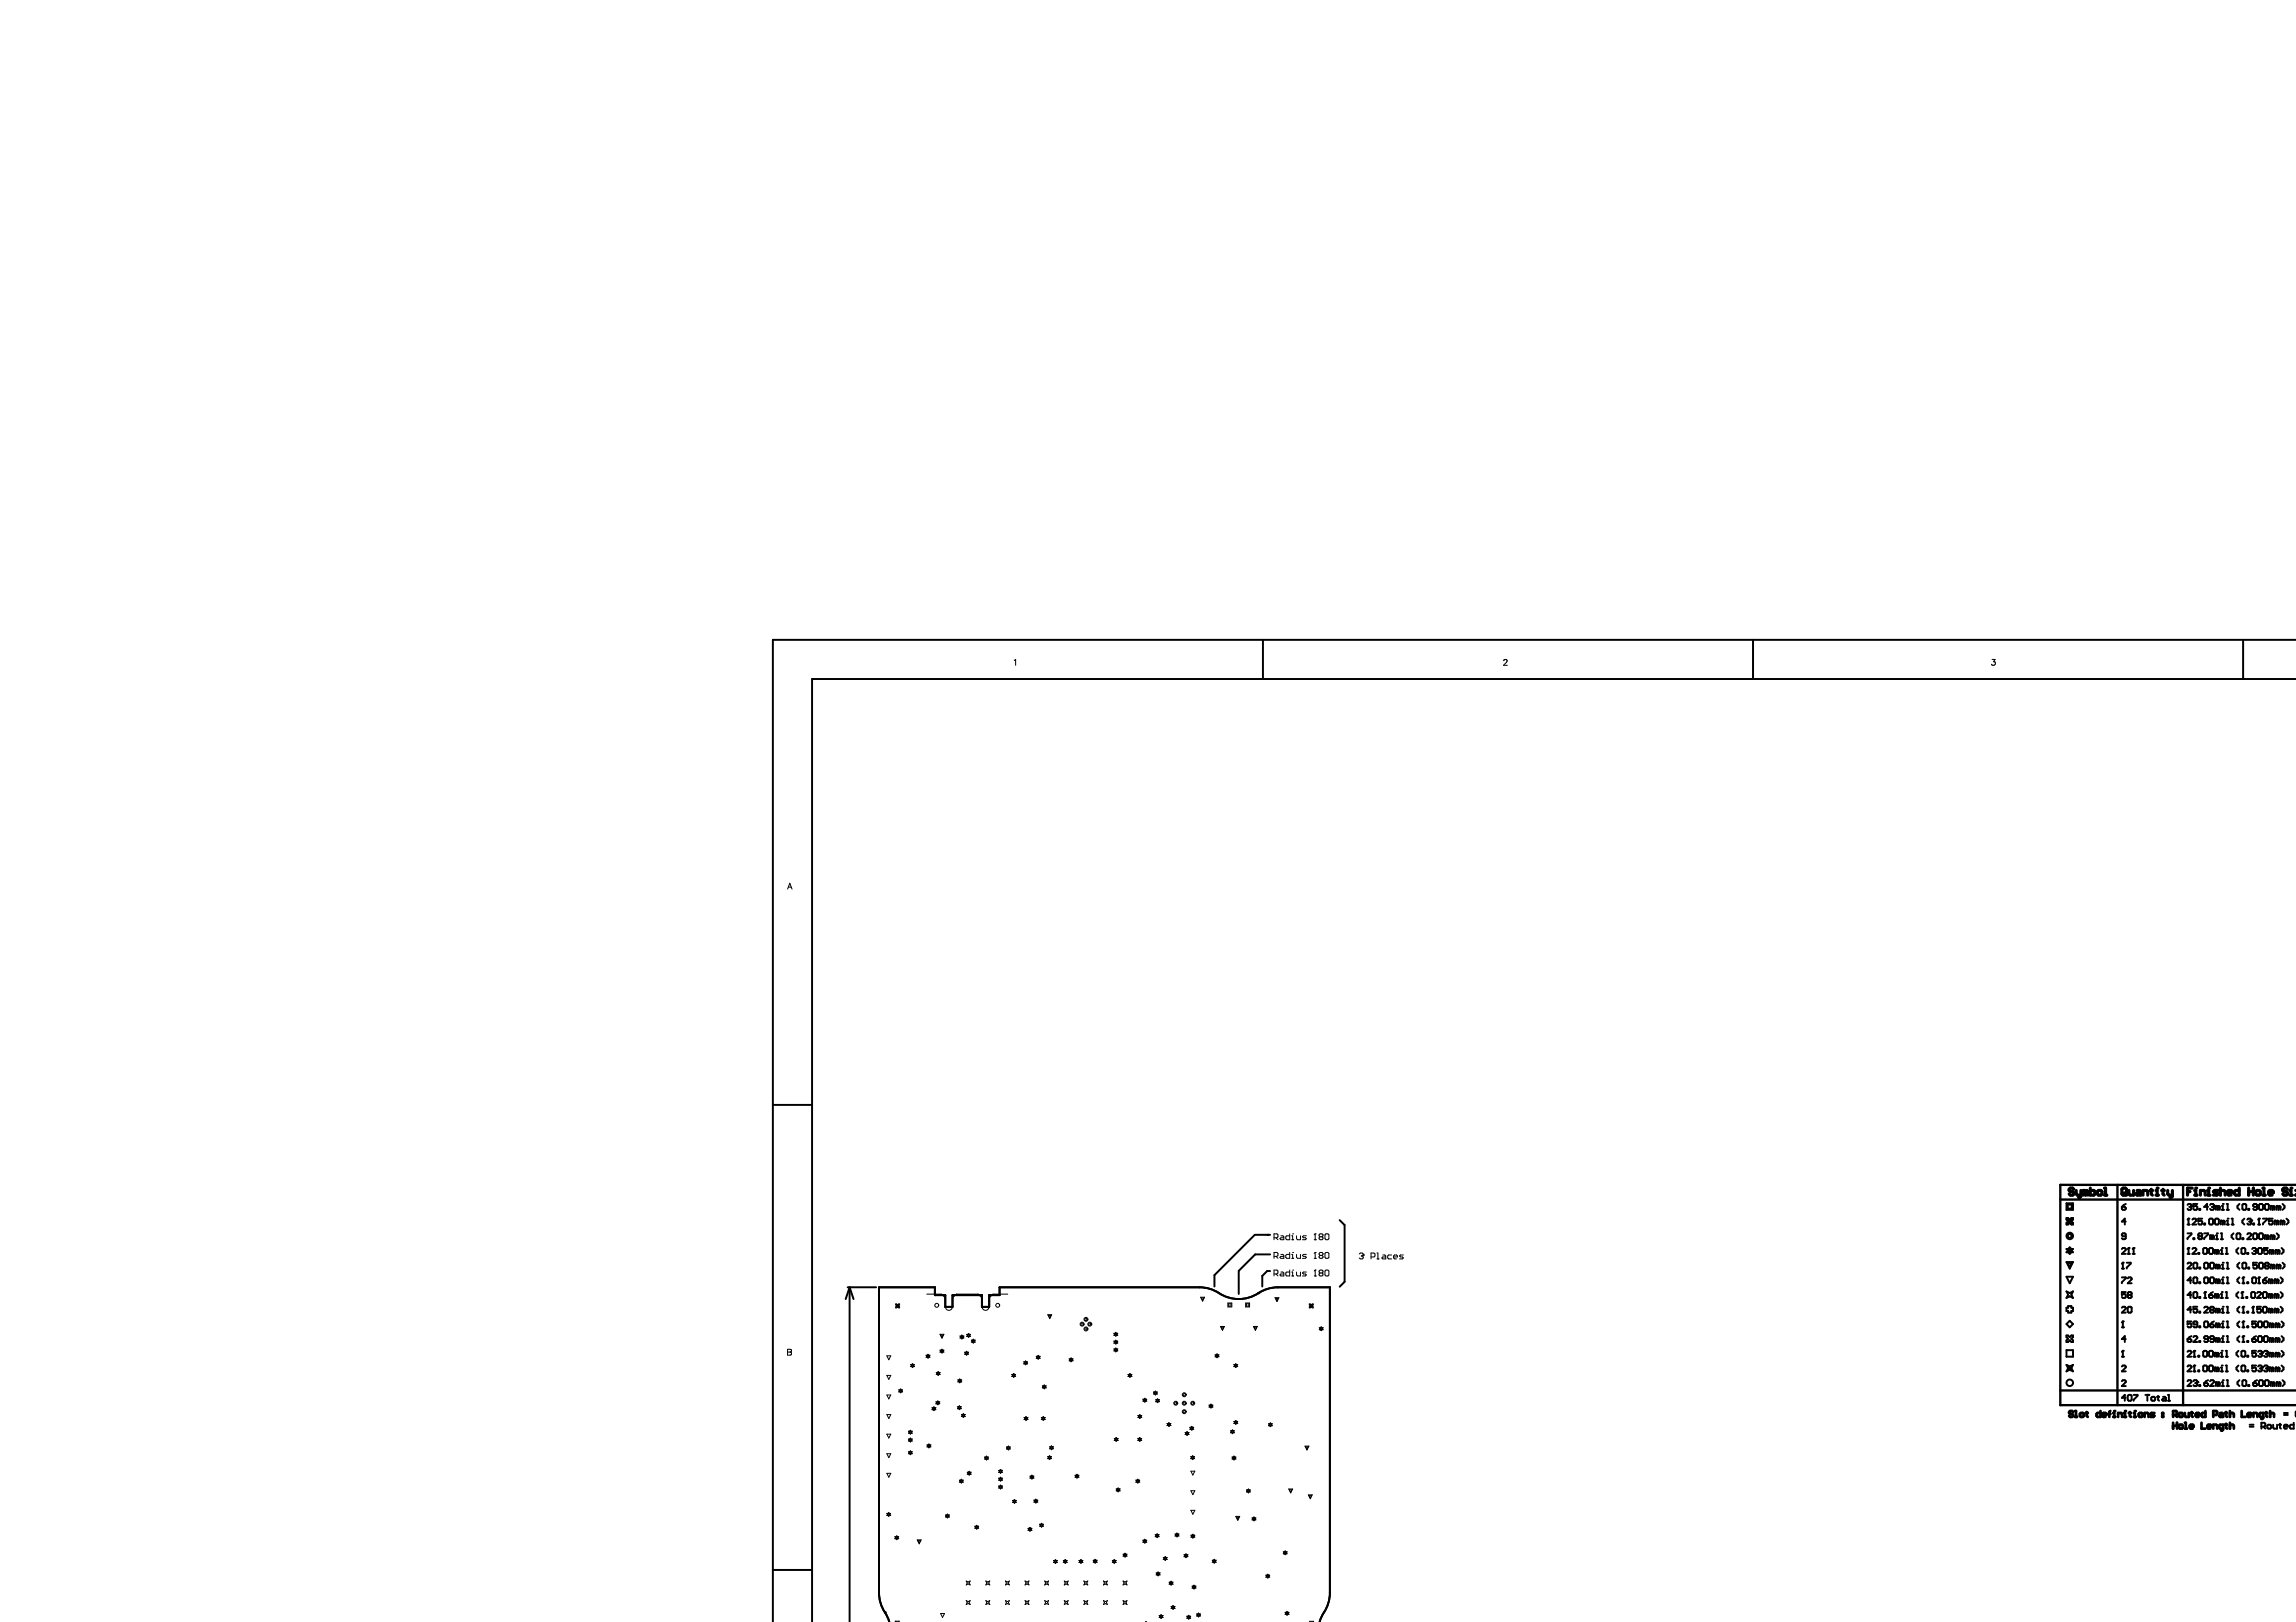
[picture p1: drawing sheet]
<svg xmlns="http://www.w3.org/2000/svg" width="297mm" height="210mm" viewBox="0 0 297 210" stroke-linecap="round" stroke-linejoin="round" font-family="sans-serif">
<g fill="none" stroke="#000" stroke-width=".25">
<path d="M163.4 82.8v5.1M226.8 82.8v5.1M290.2 82.8v5.1M297.1 87.9h-192v122.1M297.1 82.8h-197.1v127.2M100 143h5.1M164.3 159.8h-2l-5.2 5.2v1.5M173.3 157.9l.7 .6v7.4l-.7 .6M267.3 155.7h.9v.9h-.9zM267.3 157.6h.3l.2 .2 .2-.2h.2v.2l-.2 .2 .2 .3v.2h-.2l-.2-.2-.2 .2h-.3v-.2l.3-.3-.3-.2zM267.5 157.8l.3 .1 .2-.1-.1 .2 .1 .3-.2-.1-.3 .1 .1-.3zM267.5 155.9h.5v.5h-.5z"/>
<path d="M274.5 156.2h.4l.1 .2-.1 .2h-.3l-.1-.2zM275 158.1h-.5l.4-.4v.8M275 160h-.4l-.1-.1 .1-.3h.3l.1 .1v.5l-.1 .2h-.3l-.1-.2M275 155.8l-.5 .4M283 158.5h.3M283 159.6h.5v.1l-.5 .5v.2M283 155.9l.1-.1h.3l.1 .3M283.1 157.7h.1M283.1 157.7l-.1 .1M283.1 157.7v.8M283.3 156.2h.1M283.4 156.2l.1 .1-.1 .3h-.3l-.1-.2"/>
<path d="M283.5 156.1h.1M283.5 156.1l-.1 .1M283.6 157.8l.2-.1h.2l.1 .1v.2l-.5 .5h.5M284.3 155.8h-.5v.4l.2-.1 .3 .1v.2l-.2 .2h-.2l-.1-.2M284.5 156.4h.2v.2h-.2zM284.5 160l-.1-.1 .1-.3h.3l.1 .1-.1 .3M284.5 160l-.1 .1 .1 .3h.3l.1-.2-.1-.2M284.5 160h.3M284.9 157.7h-.5v.4l.3-.1 .2 .1v.2l-.1 .2h-.3l-.1-.2M285.2 158.3h.1v.2h-.1zM285.2 159.6h.5v.1l-.5 .5v.2M285.7 156.2h-.5l.3-.4v.8"/>
<path d="M285.8 157.8l.1-.1h.3l.1 .1v.5l-.1 .2h-.3l-.1-.2zM285.9 155.9l.1-.1h.3l.1 .3M286.2 160l.1-.1 .1 .1v.4M286.2 160l-.3-.1v.5M286.2 160v.4M286.2 156.2h.1M286.3 156.2l.1 .1-.1 .3h-.3l-.1-.2M286.4 156.1h.1M286.4 156.1l-.1 .1M286.6 157.8l.1-.1h.2l.2 .1v.5l-.2 .2h-.2l-.1-.2zM286.7 159.9h.1v.5M286.8 159.6h.1"/>
<path d="M286.9 156.2l-.2-.1v.5M286.9 156.2v.4M286.9 156.2l.2-.1 .1 .1v.4M287.3 159.6h.1v.8M287.4 156.6h.3M287.4 156.1h.2v.5M287.6 155.8h.1M287.6 158.1v.4M287.6 158.1l-.3-.1v.5M287.6 158.1l.1-.1 .1 .1v.4M288.1 158.5h.2M288.1 156.6h.2"/>
<path d="M288.1 155.8h.1v.8M288.1 158h.1v.5M288.2 157.7h.1M288.7 158.5h.3M288.7 157.7h.1v.8M289 159.6l-.3 .3v.2l.3 .3M289.3 159.7l.2-.1h.2l.1 .1v.5l-.1 .2h-.2l-.2-.2zM289.7 155.8l-.2 .3v.2l.2 .3M290.1 155.9l.1-.1h.3l.1 .1v.5l-.1 .2h-.3l-.1-.2zM290.4 157.7l-.3 .3v.2l.3 .3M290.7 159.7l.2-.1h.2l.1 .1v.2l-.5 .5h.5M290.7 157.8l.2-.1h.2l.1 .3"/>
<path d="M290.9 156.4h.1v.2h-.1zM291 158.1h.1M291.1 158.1l.1 .1-.1 .3h-.2l-.2-.2M291.2 158h.1M291.2 158l-.1 .1M291.5 158.3h.1v.2h-.1zM291.6 159.6h.3l.1 .1v.5l-.1 .2h-.3l-.1-.2v-.5zM292 156.2h-.4l-.1-.1 .1-.3h.3l.1 .1v.5l-.1 .2h-.3l-.1-.2M292.1 158.5h.3M292.3 157.7h.1M292.3 155.9l.1-.1h.2l.2 .1v.5l-.2 .2h-.2l-.1-.2zM292.3 159.7l.1-.1h.2l.2 .1v.5l-.2 .2h-.2l-.1-.2z"/>
<path d="M292.3 157.7v.8M292.3 157.7l-.2 .1M292.8 157.7h.5v.1l-.5 .5v.2M293 155.9l.1-.1h.3l.1 .1v.5l-.1 .2h-.3l-.1-.2zM293.3 160v.4M293.3 160l.1-.1 .1 .1v.4M293.3 160l-.3-.1v.5M294 157.7h-.5v.4l.3-.1 .2 .1v.2l-.1 .2h-.2l-.2-.2M294 160l.2-.1 .1 .1v.4M294 156.2l-.2-.1v.5M294 160l-.2-.1v.5M294 156.2v.4"/>
<path d="M294 160v.4M294 156.2l.2-.1 .1 .1v.4M294.5 158.1l.2-.1 .1 .1v.4M294.5 158.1l-.2-.1v.5M294.5 158.1v.4M294.5 159.6l.3 .3v.2l-.3 .3M294.8 156.2l-.3-.1v.5M294.8 156.2v.4M294.8 156.2l.1-.1 .1 .1v.4M295.3 158.1v.4M295.3 158.1l.1-.1 .2 .1v.4M295.3 158.1l-.3-.1v.5"/>
<path d="M295.3 155.8l.3 .3v.2l-.3 .3M295.8 157.7l.3 .3v.2l-.3 .3M109.7 166.6h3.6M109.9 166.6l.5 1.5M109.9 166.6l-.5 1.5M109.9 166.6v43.4M162.8 167.3a4.6 4.6 0 0 1 2.5-.7h6.8v39.5a5.5 5.5 0 0 1-1.1 3.1l-.3 .8M162.8 167.3h.1M162.8 167.3a4.8 4.8 0 0 1-5.5-.2 4.6 4.6 0 0 0-2.1-.5h-25.9v1h-1.3v1.5h-1v-1.5h-3.8v1.5h-.9v-1.5h-1.4v-1h-7.2v39.5a4.6 4.6 0 0 0 .8 2.6M164.3 164.5h-.4l-.6 .6v1.4M164.3 162.3h-1.9l-2.1 2.2v3M267.3 161.6h.3l.2-.2 .2 .2h.2l-.2 .2 .2 .3h-.2l-.2 .2-.2-.2h-.3l.3-.3z"/>
<path d="M267.3 172.8h.3l.2 .2 .2-.2h.2v.2l-.2 .2 .2 .3v.2h-.2l-.2-.2-.2 .2h-.3v-.2l.3-.3-.3-.2zM267.3 174.7h.9v.9h-.9zM267.3 176.6l.5 .2 .4-.2-.2 .4 .2 .5-.4-.2-.5 .2 .3-.5zM267.3 163.3h.9l-.4 .9zM267.3 167.1l.5 .2 .4-.2-.2 .4 .2 .5-.4-.2-.5 .2 .3-.5zM267.3 171.3l.5-.4 .4 .4-.4 .5zM267.3 165.2h.9l-.4 .9zM267.5 161.7l.3-.1 .2 .1-.1 .1 .1 .2-.2 .1-.3-.1 .1-.2zM267.5 176.8l.3 .1 .2-.1-.1 .2 .1 .3-.2-.1-.3 .1 .1-.3zM267.5 163.5h.5l-.2 .5zM267.6 169h.4v.2h.2v.5h-.2v.2h-.4v-.2h-.3v-.5h.3zM274.5 169.2l.1-.1h.3l.1 .1v.2l-.5 .5h.5"/>
<path d="M274.5 175.6h.3M274.5 161.6l.1-.1h.3l.1 .1v.2l-.5 .5h.5M274.5 176.8l.1-.1h.3l.1 .1v.2l-.5 .5h.5M274.5 178.7l.1-.1h.3l.1 .1v.2l-.5 .5h.5M274.5 171.8h.3M274.5 164.2h.3M274.5 165.3h.5v.1l-.5 .5v.2M274.6 174.8h.1M274.6 163.4h.1M274.6 171h.1M274.6 163.4v.8M274.6 171v.8"/>
<path d="M274.6 174.8v.8M274.6 174.8l-.1 .1M274.6 163.4l-.1 .1M274.6 171l-.1 .1M275 173.3h-.5l.4-.4v.8M275 167.2h-.5v.4l.3-.1 .2 .1v.2l-.1 .2h-.3l-.1-.2M275.1 163.4h.5v.1l-.5 .5v.2M275.3 169.2l.1-.1h.2l.2 .1v.5l-.2 .2h-.2l-.1-.2zM275.3 162.3h.2M275.3 165.4l.1-.1h.2l.2 .1v.2l-.5 .5h.5M275.4 161.5h.1M275.4 167.6h.2"/>
<path d="M275.4 167.6l-.1-.1 .1-.3h.2l.2 .1-.2 .3M275.4 167.6l-.1 .1 .1 .3h.2l.2-.2-.2-.2M275.4 161.5v.8M275.4 161.5l-.1 .1M275.9 162.3h.3M276 161.5h.1M276 161.5v.8M276 161.5l-.1 .1M283 173.3h.4l.1 .2-.1 .2h-.3l-.1-.2zM283 174.9l.1-.1h.3l.1 .1v.2l-.5 .5h.5M283 162.3h.3M283 163.5l.1-.1h.3l.1 .1v.2l-.5 .5h.5"/>
<path d="M283 176.8l.1-.1h.3l.1 .1v.2l-.5 .5h.5M283 178.7l.1-.1h.3l.1 .1v.2l-.5 .5h.5M283.1 161.5h.1M283.1 161.5v.8M283.1 161.5l-.1 .1M283.5 167.6h-.5l.4-.4v.8M283.5 165.7h-.5l.4-.4v.8M283.5 169.5h-.5l.4-.4v.8M283.5 171h-.5v.4l.3-.1 .2 .1v.2l-.1 .2h-.3l-.1-.2M283.5 172.9l-.5 .4M283.6 161.6l.2-.1h.2l.1 .1v.2l-.5 .5h.5M283.8 178.7l.1-.1h.2l.2 .3"/>
<path d="M283.8 173l.1-.1h.2l.2 .1v.2l-.5 .5h.5M283.8 175.6h.2M283.8 167.3l.1-.1h.2l.2 .1v.5l-.2 .2h-.2l-.1-.2zM283.8 160.2h.1v.2h-.1zM283.8 163.5l.1-.1h.2l.2 .1v.5l-.2 .2h-.2l-.1-.2zM283.8 165.4l.1-.1h.2l.2 .1v.5l-.2 .2h-.2l-.1-.2zM283.8 177.5h.2M283.9 176.7h.1M283.9 174.8h.1M283.9 174.8v.8M283.9 176.7v.8M283.9 176.7l-.1 .1"/>
<path d="M283.9 174.8l-.1 .1M284 179h.1M284.1 179l.2 .1-.2 .3h-.2l-.1-.2M284.3 178.9h.1M284.3 169.1h-.5v.4l.2-.1 .3 .1v.2l-.2 .2h-.2l-.1-.2M284.3 171.4h-.4l-.1-.1 .1-.3h.2l.2 .1v.5l-.2 .2h-.2l-.1-.2M284.3 178.9l-.2 .1M284.4 175.4h.1v.2h-.1zM284.4 162.1h.1v.2h-.1zM284.4 177.3h.1v.2h-.1zM284.5 173.5h.2v.2h-.2zM284.5 169.7h.2v.2h-.2z"/>
<path d="M284.5 164h.2v.2h-.2zM284.5 165.9h.2v.2h-.2zM284.5 167.8h.2v.2h-.2zM284.5 171.6h.2v.2h-.2zM284.5 179.2h.2v.2h-.2zM285 174.9l.2-.1h.2l.1 .1v.5l-.1 .2h-.2l-.2-.2zM285 161.6l.2-.1h.2l.1 .1v.5l-.1 .2h-.2l-.2-.2zM285 176.8l.2-.1h.2l.1 .1v.5l-.1 .2h-.2l-.2-.2zM285.2 169.2l.1-.1h.2l.2 .1v.2l-.5 .5h.5M285.2 163.5l.1-.1h.2l.2 .1v.5l-.2 .2h-.2l-.1-.2zM285.2 165.4l.1-.1h.2l.2 .1v.5l-.2 .2h-.2l-.1-.2zM285.2 171.1l.1-.1h.2l.2 .1v.5l-.2 .2h-.2l-.1-.2z"/>
<path d="M285.2 179h.3l.2 .2-.2 .2h-.2l-.1-.2zM285.2 168h.2M285.3 167.2h.1M285.3 167.2l-.1 .1M285.3 167.2v.8M285.7 173.3h-.4l-.1-.1 .1-.3h.2l.2 .1v.5l-.2 .2h-.2l-.1-.2M285.7 178.6l-.5 .4M285.8 167.6h.4l.1 .2-.1 .2h-.3l-.1-.2zM285.8 174.9l.1-.1h.3l.1 .1v.5l-.1 .2h-.3l-.1-.2zM285.8 161.6l.1-.1h.3l.1 .1v.5l-.1 .2h-.3l-.1-.2zM285.8 176.8l.1-.1h.3l.1 .1v.5l-.1 .2h-.3l-.1-.2zM285.9 163.5l.1-.1h.3l.1 .1v.5l-.1 .2h-.3l-.1-.2z"/>
<path d="M285.9 165.4l.1-.1h.3l.1 .1v.5l-.1 .2h-.3l-.1-.2zM285.9 171.4h.4l.1 .2-.1 .2h-.3l-.1-.2zM285.9 178.7l.1-.1h.3l.1 .1v.2l-.5 .5h.5M286 169.5l-.1-.1 .1-.3h.3l.1 .1-.1 .3M286 169.5l-.1 .1 .1 .3h.3l.1-.2-.1-.2M286 169.5h.3M286.3 167.2l-.5 .4M286.4 173.3h-.4l-.1-.1 .1-.3h.3l.1 .1v.5l-.1 .2h-.3l-.1-.2M286.4 171l-.5 .4M286.7 160.4h.2M286.8 177.1l.1-.1 .2 .1v.4M286.8 161.9l-.2-.1v.5"/>
<path d="M286.8 167.6l-.2-.1v.5M286.8 175.2l-.2-.1v.5M286.8 177.1l-.2-.1v.5M286.8 161.9v.4M286.8 167.6v.4M286.8 175.2v.4M286.8 177.1v.4M286.8 161.9l.1-.1 .2 .1v.4M286.8 167.6l.1-.1 .2 .1v.4M286.8 175.2l.1-.1 .2 .1v.4M286.9 165.7l.2-.1 .1 .1v.4M286.9 169.5l-.2-.1v.5"/>
<path d="M286.9 163.8l-.2-.1v.5M286.9 165.7l-.2-.1v.5M286.9 171.4l-.2-.1v.5M286.9 173.3l-.2-.1v.5M286.9 179l-.2-.1v.5M286.9 163.8v.4M286.9 165.7v.4M286.9 169.5v.4M286.9 171.4v.4M286.9 173.3v.4M286.9 179v.4M286.9 169.5l.2-.1 .1 .1v.4"/>
<path d="M286.9 163.8l.2-.1 .1 .1v.4M286.9 171.4l.2-.1 .1 .1v.4M286.9 173.3l.2-.1 .1 .1v.4M286.9 179l.2-.1 .1 .1v.4M287.3 175.6h.3M287.3 162.3h.3M287.3 161.8h.1v.5M287.3 167.5h.1v.5M287.3 175.1h.1v.5M287.3 177h.1v.5M287.3 160.4h.3M287.3 168h.3"/>
<path d="M287.3 177.5h.3M287.4 161.5h.1M287.4 167.2h.1M287.4 176.7h.1M287.4 174.8h.1M287.4 173.7h.3M287.4 169.9h.3M287.4 169.4h.2v.5M287.4 163.7h.2v.5M287.4 165.6h.2v.5M287.4 171.3h.2v.5M287.4 173.2h.2v.5"/>
<path d="M287.4 178.9h.2v.5M287.4 171.8h.3M287.4 164.2h.3M287.4 166.1h.3M287.4 179.4h.3M287.6 169.1h.1M287.6 171h.1M287.6 172.9h.1M287.6 178.6h.1M287.6 165.3h.1M287.6 163.4h.1M287.9 175.6h.3"/>
<path d="M287.9 162.3h.3M287.9 161.5h.2v.8M287.9 167.2h.2v.8M287.9 174.8h.2v.8M287.9 176.7h.2v.8M287.9 168h.3M287.9 177.5h.3M288.1 169.1h.1v.8M288.1 173.7h.2M288.1 169.9h.2M288.1 163.4h.1v.8M288.1 165.3h.1v.8"/>
<path d="M288.1 171h.1v.8M288.1 172.9h.1v.8M288.1 178.6h.1v.8M288.1 171.8h.2M288.1 164.2h.2M288.1 166.1h.2M288.1 179.4h.2M289.6 161.5l-.3 .3v.2l.3 .3M289.6 167.2l-.3 .3v.2l.3 .3M289.6 174.8l-.3 .3v.2l.3 .3M289.6 176.7l-.3 .3v.2l.3 .3M289.7 165.3l-.2 .3v.2l.2 .3"/>
<path d="M289.7 169.1l-.2 .3v.2l.2 .3M289.7 163.4l-.2 .3v.2l.2 .3M289.7 171l-.2 .3v.2l.2 .3M289.7 172.9l-.2 .3v.2l.2 .3M289.7 178.6l-.2 .3v.2l.2 .3M290 168h.2M290.1 167.2h.1M290.1 173.7h.3M290.1 174.8h.3l.1 .1v.5l-.1 .2h-.3l-.1-.2v-.5zM290.1 169.9h.3M290.1 161.5h.3l.1 .1v.5l-.1 .2h-.3l-.1-.2v-.5zM290.1 176.7h.3l.1 .1v.5l-.1 .2h-.3l-.1-.2v-.5z"/>
<path d="M290.1 163.5l.1-.1h.3l.1 .1v.5l-.1 .2h-.3l-.1-.2zM290.1 160.2h.1v.2h-.1zM290.1 167.2v.8M290.1 178.7l.1-.1h.3l.1 .1v.5l-.1 .2h-.3l-.1-.2zM290.1 171.8h.3M290.1 167.2l-.1 .1M290.1 166.1h.3M290.2 169.1h.1M290.2 171h.1M290.2 172.9h.1M290.2 165.3h.1M290.2 165.3l-.1 .1"/>
<path d="M290.2 165.3v.8M290.2 169.1v.8M290.2 171v.8M290.2 172.9v.8M290.2 169.1l-.1 .1M290.2 171l-.1 .1M290.2 172.9l-.1 .1M290.6 167.8h.1v.2h-.1zM290.7 173.5h.2v.2h-.2zM290.7 175.4h.2v.2h-.2zM290.7 169.7h.2v.2h-.2zM290.7 162.1h.2v.2h-.2z"/>
<path d="M290.7 165.9h.2v.2h-.2zM290.7 171.6h.2v.2h-.2zM290.7 177.3h.2v.2h-.2zM290.9 164h.1v.2h-.1zM290.9 179.2h.1v.2h-.1zM291.2 167.3l.2-.1h.2l.1 .1v.5l-.1 .2h-.2l-.2-.2zM291.4 173.3h.3l.2 .2-.2 .2h-.2l-.1-.2zM291.4 169.9h.2M291.4 161.6l.1-.1h.2l.2 .3M291.4 165.4l.1-.1h.2l.2 .1v.5l-.2 .2h-.2l-.1-.2zM291.5 169.1h.1M291.5 169.1v.8"/>
<path d="M291.5 179h.4l.1 .2-.1 .2h-.3l-.1-.2zM291.5 169.1l-.1 .1M291.6 161.9h.1M291.7 161.9l.2 .1-.2 .3h-.2l-.1-.2M291.9 161.8h.1M291.9 174.8h-.5v.4l.2-.1 .3 .1v.2l-.2 .2h-.2l-.1-.2M291.9 171h-.5v.4l.2-.1 .3 .1v.2l-.2 .2h-.2l-.1-.2M291.9 176.7h-.5v.4l.2-.1 .3 .1v.2l-.2 .2h-.2l-.1-.2M291.9 161.8l-.2 .1M291.9 172.9l-.5 .4M292 167.3l.1-.1h.3l.1 .1v.2l-.5 .5h.5M292 163.4h-.5v.4l.2-.1 .3 .1v.2l-.1 .2h-.3l-.1-.2"/>
<path d="M292 178.6l-.5 .4M292.1 173l.2-.1h.2l.1 .1v.5l-.1 .2h-.2l-.2-.2zM292.1 161.6l.2-.1h.2l.1 .1v.5l-.1 .2h-.2l-.2-.2zM292.1 171.1l.2-.1h.2l.1 .1v.5l-.1 .2h-.2l-.2-.2zM292.1 174.9l.2-.1h.2l.1 .3M292.1 176.8l.2-.1h.2l.1 .3M292.1 166.1h.3M292.3 165.3h.1M292.3 163.5l.1-.1h.2l.2 .1v.5l-.2 .2h-.2l-.1-.2zM292.3 178.7l.1-.1h.2l.2 .1v.5l-.2 .2h-.2l-.1-.2zM292.3 165.3v.8M292.3 165.3l-.2 .1"/>
<path d="M292.4 177.1h.1M292.4 175.2h.1M292.5 169.1h-.5v.4l.3-.1 .2 .1v.2l-.1 .2h-.3l-.1-.2M292.5 175.2l.1 .1-.1 .3h-.2l-.2-.2M292.5 177.1l.1 .1-.1 .3h-.2l-.2-.2M292.6 177h.1M292.6 175.1h.1M292.6 177l-.1 .1M292.6 175.1l-.1 .1M292.8 169.2l.1-.1h.2l.2 .1v.5l-.2 .2h-.2l-.1-.2zM292.8 167.3l.1-.1h.2l.2 .1v.5l-.2 .2h-.2l-.1-.2zM292.8 165.7h.3l.2 .2-.2 .2h-.2l-.1-.2z"/>
<path d="M292.9 173l.1-.1h.3l.1 .1v.5l-.1 .2h-.3l-.1-.2zM292.9 171.1l.1-.1h.3l.1 .1v.5l-.1 .2h-.3l-.1-.2zM292.9 174.9l.1-.1h.3l.1 .3M292.9 176.8l.1-.1h.3l.1 .3M293.1 163.8l-.1-.1 .1-.3h.3l.1 .1-.1 .3M293.1 163.8l-.1 .1 .1 .3h.3l.1-.2-.1-.2M293.1 178.6h.3l.1 .1v.5l-.1 .2h-.3l-.1-.2v-.5zM293.1 177.1h.2M293.1 163.8h.3M293.1 175.2h.2M293.3 175.2l.1 .1-.1 .3h-.3l-.1-.2M293.3 177.1l.1 .1-.1 .3h-.3l-.1-.2"/>
<path d="M293.3 165.3l-.5 .4M293.4 177h.1M293.4 175.1h.1M293.4 161.5h-.5v.4l.2-.1 .3 .1v.2l-.1 .2h-.3l-.1-.2M293.4 177l-.1 .1M293.4 175.1l-.1 .1M293.8 169.5l-.3-.1v.5M293.8 165.7l-.3-.1v.5M293.8 167.6l-.3-.1v.5M293.8 165.7v.4M293.8 167.6v.4M293.8 169.5v.4"/>
<path d="M293.8 169.5l.1-.1 .1 .1v.4M293.8 165.7l.1-.1 .1 .1v.4M293.8 167.6l.1-.1 .1 .1v.4M293.9 161.9l-.2-.1v.5M293.9 171.4l-.2-.1v.5M293.9 173.3l-.2-.1v.5M293.9 175.2l-.2-.1v.5M293.9 177.1l-.2-.1v.5M293.9 161.9v.4M293.9 171.4v.4M293.9 173.3v.4M293.9 175.2v.4"/>
<path d="M293.9 177.1v.4M293.9 161.9l.1-.1 .2 .1v.4M293.9 171.4l.1-.1 .2 .1v.4M293.9 173.3l.1-.1 .2 .1v.4M293.9 175.2l.1-.1 .2 .1v.4M293.9 177.1l.1-.1 .2 .1v.4M294 163.8l-.2-.1v.5M294 179l-.2-.1v.5M294 163.8v.4M294 179v.4M294 163.8l.2-.1 .1 .1v.4M294 179l.2-.1 .1 .1v.4"/>
<path d="M294.5 165.7l-.2-.1v.5M294.5 169.5l-.2-.1v.5M294.5 167.6l-.2-.1v.5M294.5 165.7v.4M294.5 167.6v.4M294.5 169.5v.4M294.5 169.5l.2-.1 .1 .1v.4M294.5 165.7l.2-.1 .1 .1v.4M294.5 167.6l.2-.1 .1 .1v.4M294.7 161.9l-.3-.1v.5M294.7 171.4l-.3-.1v.5M294.7 173.3l-.3-.1v.5"/>
<path d="M294.7 175.2l-.3-.1v.5M294.7 177.1l-.3-.1v.5M294.7 161.9v.4M294.7 171.4v.4M294.7 173.3v.4M294.7 175.2v.4M294.7 177.1v.4M294.7 161.9l.1-.1 .1 .1v.4M294.7 171.4l.1-.1 .1 .1v.4M294.7 173.3l.1-.1 .1 .1v.4M294.7 175.2l.1-.1 .1 .1v.4M294.7 177.1l.1-.1 .1 .1v.4"/>
<path d="M294.8 163.8l-.3-.1v.5M294.8 179l-.3-.1v.5M294.8 163.8v.4M294.8 179v.4M294.8 163.8l.1-.1 .1 .1v.4M294.8 179l.1-.1 .1 .1v.4M295 167.2l.3 .3v.2l-.3 .3M295 169.1l.3 .3v.2l-.3 .3M295 165.3l.3 .3v.2l-.3 .3M295.2 161.5l.2 .3v.2l-.2 .3M295.2 171l.2 .3v.2l-.2 .3M295.2 172.9l.2 .3v.2l-.2 .3"/>
<path d="M295.2 174.8l.2 .3v.2l-.2 .3M295.2 176.7l.2 .3v.2l-.2 .3M295.3 163.4l.3 .3v.2l-.3 .3M295.3 178.6l.3 .3v.2l-.3 .3M275 180.9h-.5l.4-.4v.8M275.3 180.6l.1-.1h.2l.2 .1v.5l-.2 .2h-.2l-.1-.2zM276 180.5h.5v.1l-.5 .5v.2M277.6 180.5h.5M277.8 180.5v.8M278.3 180.9l.1-.1h.3l.1 .1v.2l-.1 .2h-.3l-.1-.2zM279.1 180.8h.2M279.2 180.6v.5l.1 .2"/>
<path d="M279.8 180.8h.3l.1 .1v.4h-.4l-.1-.2 .1-.1h.4M280.5 180.5h.1v.8M280.5 181.3h.2M291 184.6h.5M291 184.4h.5M292.6 184.6h.3l.2-.1v-.3l-.2-.1h-.3v.8M292.8 184.6l.3 .3M293.3 184.5l.1-.1h.3l.1 .1v.3l-.1 .1h-.3l-.1-.1zM294.1 184.4v.4l.1 .1h.4v-.5M294.8 184.4h.3M295 184.2v.6l.1 .1M295.5 184.6h.5l-.1-.2h-.3l-.1 .1v.3l.1 .1h.3"/>
<path d="M295.5 183.1h.5M295.5 182.9h.5M296.7 184.1v.8h-.3l-.2-.1v-.3l.2-.1h.3M297.1 182.6l-.1 .1v.5l.1 .1M100 203.2h5.1M114.5 208.7h.1M114.5 208.7l.6 1.3"/>
<circle cx="267.8" cy="159.9" r=".25"/>
<circle cx="267.8" cy="159.9" r=".42"/>
<circle cx="267.8" cy="178.9" r=".42"/>
</g>
<g fill="none" stroke="#000" stroke-width=".13">
<path d="M131.2 85.5l.2-.2v.8M194.5 85.5l.2-.2 .3 .2-.1 .2-.4 .4h.5M257.7 85.3h.4l-.2 .3a.25 .25 0 0 1 .2 .4 .25 .25 0 0 1-.5 0M101.9 115.1l.3-.8 .3 .8M102 114.8h.4M165.7 159.9h.3l.1 .2v.3h-.4l-.1-.1 .1-.1h.4M166.9 159.7v.7h-.4l-.2-.1v-.2l.2-.2h.4M167.1 159.9h.1v.5M167.2 159.7h.1M167.7 159.9v.4l.2 .1h.3v-.5M169 159.9h-.4l-.1 .2 .5 .2-.1 .1h-.4M170.1 159.7h.1"/>
<path d="M170.1 159.7v.7M170.1 159.7l-.1 .1M171.5 159.7h.3l.1 .1v.5l-.1 .1h-.3l-.1-.1v-.5zM101.9 174.6l.5 .1v.1l-.2 .2 .2 .1-.1 .2-.4 .1zM101.9 175h.3M114.7 178h.5l-.2 .5zM114.7 175.5h.5l-.2 .5zM115.9 168.7l.2 .2 .3-.2-.1 .3 .1 .3-.3-.2-.2 .2 .1-.3zM116 168.8l.1 .1 .2-.1-.1 .2 .1 .1h-.2h-.1l.1-.1zM116.3 179.9l.2-.2 .3 .2-.2 .1 .2 .1-.3 .1-.2-.1 .1-.1zM116.4 179.9l.1-.1 .2 .1-.1 .1 .1 .1h-.2h-.1v-.1zM117.8 176.6l.3-.1 .2 .1-.1 .1 .1 .2-.2 .1-.3-.1 .1-.2z"/>
<path d="M117.9 176.6h.2h.1l-.1 .1 .1 .1-.1 .1-.2-.1 .1-.1zM119.8 175.4l.3-.1 .2 .1-.1 .1 .1 .1-.2 .2-.3-.2 .1-.1zM119.9 167.5h1.9l.5 .5v1.1a.45 .45 0 0 0 .5 .5 .45 .45 0 0 0 .4-.5v-1.1l.5-.5h2.9l.5 .5v1.1a.45 .45 0 0 0 .4 .5 .45 .45 0 0 0 .5-.5v-1.1l.5-.5h1.9M119.9 175.4h.2h.1l-.1 .1 .1 .1-.1 .1-.2-.1 .1-.1zM121.1 177.6l.3-.1 .2 .1-.1 .1 .1 .2-.2 .1-.3-.1 .2-.2zM121.2 177.7l.2-.1 .1 .1v.1l-.1 .1-.2-.1 .1-.1zM121.6 174.7l.3-.1 .2 .1-.1 .2 .1 .1-.2 .1-.3-.1 .1-.1zM121.6 172.7h.5l-.2 .5zM121.7 172.8h.3l-.1 .3zM121.7 174.8l.2-.1 .1 .1-.1 .1h.1l-.1 .1-.2-.1h.1zM123.9 178.6l.3-.2 .2 .2-.1 .1 .1 .1-.2 .2-.3-.2 .1-.1zM124 178.6l.2-.1 .1 .1-.1 .1 .1 .1-.1 .1-.2-.1 .1-.1z"/>
<path d="M124.2 172.9l.2-.1 .3 .1-.1 .1 .1 .2-.3 .1-.2-.1 .1-.2zM124.3 172.9h.1h.2l-.1 .1 .1 .1-.2 .1-.1-.1 .1-.1zM124.8 175l.2-.1 .3 .1-.1 .1 .1 .1-.3 .2-.2-.2 .1-.1zM124.9 175h.1h.2l-.1 .1 .1 .1-.2 .1-.1-.1 .1-.1zM125.1 172.7l.2-.1 .3 .1-.2 .1 .2 .1-.3 .2-.2-.2 .1-.1zM125.2 172.7h.1h.2l-.1 .1 .1 .1-.2 .1-.1-.1v-.1zM125.7 173.4l.2-.1 .3 .1-.2 .2 .2 .1-.3 .1-.2-.1 .1-.1zM125.8 173.5l.1-.1 .2 .1-.1 .1h.1l-.2 .1-.1-.1zM130.9 177.9l.2-.2 .3 .2-.1 .1 .1 .1-.3 .1-.2-.1 .1-.1zM131 177.9l.1-.1 .2 .1-.1 .1 .1 .1h-.2h-.1l.1-.1zM132.4 176.2l.3-.1 .2 .1-.1 .2 .1 .1-.2 .1-.3-.1 .2-.1zM132.5 176.3l.2-.1 .1 .1v.1l-.1 .1-.2-.1h.1z"/>
<path d="M134.1 175.5l.2-.1 .3 .1-.2 .1 .2 .2-.3 .1-.2-.1 .1-.2zM134.2 175.6l.1-.1 .2 .1h-.1l.1 .1-.2 .1-.1-.1v-.1zM134.8 179.4l.3-.2 .3 .2-.2 .1 .2 .1-.3 .1-.3-.1 .2-.1zM134.9 179.4l.2-.1 .2 .1-.1 .1 .1 .1h-.2h-.2l.1-.1zM135.6 170.1h.5l-.3 .5zM135.7 170.2h.3l-.2 .3zM138.3 175.8l.3-.1 .2 .1-.1 .2 .1 .1-.2 .1-.3-.1 .1-.1zM138.4 175.9l.2-.1 .1 .1-.1 .1 .1 .1h-.1h-.2l.1-.1zM144.1 172.5l.3-.1 .2 .1-.1 .2 .1 .1-.2 .1-.3-.1 .1-.1zM144.1 173.6l.3-.2 .2 .2-.1 .1 .1 .1-.2 .1-.3-.1 .1-.1zM144.1 174.6l.3-.2 .2 .2-.1 .1 .1 .1-.2 .2-.3-.2 .1-.1zM144.2 174.6l.2-.1 .1 .1-.1 .1 .1 .1-.1 .1-.2-.1 .1-.1z"/>
<path d="M144.2 172.6l.2-.1 .1 .1-.1 .1h.1l-.1 .1-.2-.1h.1zM144.2 173.6l.2-.1 .1 .1-.1 .1 .1 .1h-.1h-.2l.1-.1zM145.9 177.9l.3-.2 .2 .2-.1 .1 .1 .1-.2 .1-.3-.1 .2-.1zM146 177.9l.2-.1 .1 .1v.1v.1h-.1h-.2l.1-.1zM155.3 167.9h.5l-.2 .5zM155.4 168h.3l-.1 .3zM157.2 175.3l.2-.1 .3 .1-.1 .2 .1 .1-.3 .1-.2-.1 .1-.1zM157.3 175.4l.1-.1 .2 .1-.1 .1h.1l-.2 .1-.1-.1h.1zM157.9 171.7h.5l-.2 .5zM158 171.8h.3l-.1 .3zM158.9 168.6h.5v.5h-.5zM159 168.7h.3v.3h-.3z"/>
<path d="M159.6 176.6l.3-.1 .2 .1-.1 .1 .1 .2-.2 .1-.3-.1 .1-.2zM159.7 176.6h.2h.1v.1v.1l-.1 .1-.2-.1 .1-.1zM161.2 168.6h.5v.5h-.5zM161.3 168.7h.3v.3h-.3zM162.2 171.7h.5l-.3 .5zM162.3 171.8h.3l-.2 .3zM164.8 160.2h.4l.1-.1v-.3l-.1-.1h-.4v.7M164.8 162.6h.4l.1-.1v-.3l-.1-.1h-.4v.7M164.8 164.9h.4l.1-.2v-.2l-.1-.1h-.4v.7M164.9 167.9h.6l-.3 .5zM165.1 168h.3l-.2 .3zM165.1 164.9l.2 .2"/>
<path d="M165.1 162.6l.2 .2M165.1 160.2l.2 .2M165.7 164.6h.3l.1 .1v.4h-.4l-.1-.1 .1-.1h.4M165.7 162.3h.3l.1 .2v.3h-.4l-.1-.1 .1-.1h.4M166.9 164.4v.7h-.4l-.2-.1v-.3l.2-.1h.4M166.9 162.1v.7h-.4l-.2-.1v-.2l.2-.2h.4M167.1 164.6h.1v.5M167.1 165.1h.3M167.1 162.3h.1v.5M167.1 162.8h.3M167.1 160.4h.3M167.2 164.4h.1"/>
<path d="M167.2 162.1h.1M167.7 164.6v.4l.2 .1h.3v-.5M167.7 162.3v.4l.2 .1h.3v-.5M169 164.6h-.4l-.1 .1 .5 .3-.1 .1h-.4M169 162.3h-.4l-.1 .2 .5 .2-.1 .1h-.4M169.4 168.7l.2 .2 .3-.2-.1 .3 .1 .3-.3-.2-.2 .2 .1-.3zM169.5 168.8l.1 .1 .2-.1-.1 .2 .1 .1h-.2h-.1l.1-.1zM170 165.1h.3M170 162.8h.3M170 160.4h.3M170.1 164.4h.1M170.1 162.1h.1"/>
<path d="M170.1 162.1v.7M170.1 164.4v.7M170.1 164.4l-.1 .1M170.1 162.1l-.1 .1M170.7 171.8l.2-.1 .3 .1-.1 .2 .1 .1-.3 .1-.2-.1 .1-.1zM170.8 171.9l.1-.1 .2 .1-.1 .1h.1l-.2 .1-.1-.1h.1zM170.8 164.7l-.1-.1 .1-.2h.2l.2 .1-.2 .2M170.8 164.7l-.1 .2 .1 .2h.2l.2-.1-.2-.3M170.8 160.1l-.1-.2 .1-.2h.2l.2 .1-.2 .3M170.8 162.5l-.1 .1 .1 .2h.2l.2-.1-.2-.2M170.8 160.1l-.1 .1 .1 .2h.2l.2-.1-.2-.2M170.8 162.5l-.1-.2 .1-.2h.2l.2 .1-.2 .3"/>
<path d="M170.8 164.7h.2M170.8 162.5h.2M170.8 160.1h.2M171.5 164.4h.3l.1 .1v.5l-.1 .1h-.3l-.1-.1v-.5zM171.5 162.1h.3l.1 .1v.5l-.1 .1h-.3l-.1-.1v-.5zM175.9 162.3l.1-.1h.2l.2 .2M176.1 162.5h.1M176.2 162.5l.2 .2-.2 .2h-.2l-.1-.1M176.4 162.4h.1M176.4 162.4l-.2 .1M177.4 162.7h.4l.1-.2v-.2l-.1-.1h-.4v.7M178.1 162.2h.2v.7"/>
<path d="M178.1 162.9h.3M178.9 162.4h.3l.1 .1v.4h-.4l-.1-.1 .1-.1h.4M180 162.4h-.3l-.2 .1v.3l.2 .1h.3M180.3 162.7h.5l-.1-.3h-.3l-.1 .1v.3l.1 .1h.3M181.6 162.4h-.4l-.1 .1 .5 .3-.2 .1h-.3M114.7 195.9l.3-.2 .2 .2-.1 .1 .1 .1-.2 .1-.3-.1 .1-.1zM114.7 188.1h.5l-.2 .5zM114.7 185.6h.5l-.2 .5zM114.7 183.1h.5l-.2 .5zM114.7 180.5h.5l-.2 .5zM114.7 190.7h.5l-.2 .5zM114.8 195.9l.2-.1 .1 .1v.1v.1h-.1h-.2l.1-.1z"/>
<path d="M115.8 198.9l.2-.2 .3 .2-.2 .1 .2 .1-.3 .2-.2-.2 .1-.1zM115.9 198.9l.1-.1 .2 .1-.1 .1 .1 .1-.2 .1-.1-.1v-.1zM117.5 185.2l.3-.1 .2 .1-.1 .1 .1 .2-.2 .1-.3-.1 .2-.2zM117.5 186.2l.3-.1 .2 .1-.1 .2 .1 .1-.2 .1-.3-.1 .2-.1zM117.5 187.9l.3-.2 .2 .2-.1 .1 .1 .1-.2 .2-.3-.2 .2-.1zM117.6 185.3l.2-.1 .1 .1v.1l-.1 .1-.2-.1 .1-.1zM117.6 186.3l.2-.1 .1 .1v.1l-.1 .1-.2-.1h.1zM117.6 187.9l.2-.1 .1 .1v.1v.1l-.1 .1-.2-.1 .1-.1zM118.7 199.3h.5l-.3 .5zM118.8 199.4h.3l-.2 .3zM119.9 187l.3-.1 .2 .1-.1 .1 .1 .1-.2 .2-.3-.2 .2-.1zM120 187h.2h.1v.1v.1l-.1 .1-.2-.1 .1-.1z"/>
<path d="M120.6 182.2l.2-.2 .3 .2-.2 .1 .2 .1-.3 .2-.2-.2 .1-.1zM120.7 182.2l.1-.1 .2 .1-.1 .1 .1 .1-.2 .1-.1-.1v-.1zM121.1 181.4l.2-.1 .3 .1-.1 .1 .1 .2-.3 .1-.2-.1 .1-.2zM121.2 181.5l.1-.1 .2 .1h-.1l.1 .1-.2 .1-.1-.1 .1-.1zM122.3 196.1l.3-.2 .2 .2-.1 .1 .1 .1-.2 .1-.3-.1 .1-.1zM122.4 196.1l.2-.1 .1 .1-.1 .1 .1 .1h-.1h-.2l.1-.1zM123.9 182l.2-.1 .3 .1-.2 .2 .2 .1-.3 .1-.2-.1 .1-.1zM124 182.1l.1-.1 .2 .1-.1 .1h.1l-.2 .1-.1-.1zM124.1 191.5l.3-.1 .2 .1-.1 .2 .1 .1-.2 .1-.3-.1 .1-.1zM124.2 191.6l.2-.1 .1 .1-.1 .1 .1 .1h-.1h-.2l.1-.1zM124.4 183.1l.2-.2 .3 .2-.1 .1 .1 .1-.3 .1-.2-.1 .1-.1zM124.5 183.1l.1-.1 .2 .1-.1 .1 .1 .1h-.2h-.1l.1-.1z"/>
<path d="M125.1 190.5l.3-.1 .2 .1-.1 .1 .1 .2-.2 .1-.3-.1 .2-.2zM125.2 190.6l.2-.1 .1 .1v.1l-.1 .1-.2-.1 .1-.1zM126.1 197.5l.3-.1 .2 .1-.1 .1 .1 .2-.2 .1-.3-.1 .1-.2zM126.2 197.6l.2-.1 .1 .1h-.1l.1 .1-.1 .1-.2-.1 .1-.1zM127.4 188.6l.2-.2 .3 .2-.1 .1 .1 .1-.3 .1-.2-.1 .1-.1zM127.5 188.6l.1-.1 .2 .1-.1 .1 .1 .1h-.2h-.1l.1-.1zM129.2 191.3l.2-.1 .3 .1-.1 .1 .1 .1-.3 .2-.2-.2 .1-.1zM129.2 192.3l.2-.1 .3 .1-.1 .1 .1 .2-.3 .1-.2-.1 .1-.2zM129.2 190.3l.2-.1 .3 .1-.1 .1 .1 .1-.3 .2-.2-.2 .1-.1zM129.3 191.3h.1h.2l-.1 .1 .1 .1-.2 .1-.1-.1 .1-.1zM129.3 192.4l.1-.1 .2 .1h-.1l.1 .1-.2 .1-.1-.1 .1-.1zM129.3 190.3h.1h.2l-.1 .1 .1 .1-.2 .1-.1-.1 .1-.1z"/>
<path d="M130.2 187.3l.3-.2 .2 .2-.1 .1 .1 .1-.2 .1-.3-.1 .1-.1zM130.3 187.3l.2-.1 .1 .1-.1 .1 .1 .1h-.1h-.2l.1-.1zM131 194.2l.2-.2 .3 .2-.1 .1 .1 .1-.3 .2-.2-.2 .1-.1zM131.1 194.2l.1-.1 .2 .1-.1 .1 .1 .1-.2 .1-.1-.1 .1-.1zM132.5 183.4l.2-.1 .3 .1-.1 .2 .1 .1-.3 .1-.2-.1 .1-.1zM132.6 183.5l.1-.1 .2 .1-.1 .1h.1l-.2 .1-.1-.1h.1zM133 197.8l.2-.1 .3 .1-.1 .1 .1 .1-.3 .2-.2-.2 .1-.1zM133.1 197.8h.1h.2l-.1 .1 .1 .1-.2 .1-.1-.1 .1-.1zM133.2 191l.3-.1 .3 .1-.2 .2 .2 .1-.3 .1-.3-.1 .2-.1zM133.3 191.1l.2-.1 .2 .1-.1 .1h.1l-.2 .1-.2-.1h.1zM133.8 194.1l.2-.1 .3 .1-.2 .2 .2 .1-.3 .1-.2-.1 .1-.1zM133.9 194.2l.1-.1 .2 .1-.1 .1h.1l-.2 .1-.1-.1z"/>
<path d="M134.5 197.3l.2-.2 .3 .2-.1 .1 .1 .1-.3 .1-.2-.1 .1-.1zM134.6 197.3l.1-.1 .2 .1-.1 .1 .1 .1h-.2h-.1l.1-.1zM134.7 183.4l.3-.1 .2 .1-.1 .2 .1 .1-.2 .1-.3-.1 .1-.1zM134.8 183.5l.2-.1 .1 .1-.1 .1h.1l-.1 .1-.2-.1h.1zM135.5 188.5l.3-.1 .2 .1-.1 .1 .1 .2-.2 .1-.3-.1 .2-.2zM135.6 188.6l.2-.1 .1 .1v.1l-.1 .1-.2-.1 .1-.1zM135.8 187.2l.2-.1 .3 .1-.1 .2 .1 .1-.3 .1-.2-.1 .1-.1zM135.9 187.3l.1-.1 .2 .1-.1 .1h.1l-.2 .1-.1-.1h.1zM139.1 190.9l.2-.1 .3 .1-.1 .1 .1 .2-.3 .1-.2-.1 .1-.2zM139.2 191l.1-.1 .2 .1h-.1l.1 .1-.2 .1-.1-.1 .1-.1zM144.2 186.2l.2-.2 .3 .2-.2 .1 .2 .1-.3 .1-.2-.1 .1-.1zM144.3 186.2l.1-.1 .2 .1-.1 .1 .1 .1h-.2h-.1v-.1z"/>
<path d="M144.4 192.7l.3-.1 .2 .1-.1 .1 .1 .1-.2 .2-.3-.2 .1-.1zM144.5 192.7h.2h.1l-.1 .1 .1 .1-.1 .1-.2-.1 .1-.1zM146.9 191.5l.3-.1 .3 .1-.2 .2 .2 .1-.3 .1-.3-.1 .2-.1zM147 191.6l.2-.1 .1 .1v.1v.1h-.1h-.2l.1-.1zM147.2 186.2l.3-.2 .2 .2-.1 .1 .1 .1-.2 .1-.3-.1 .1-.1zM147.2 183.2l.3-.1 .2 .1-.1 .1 .1 .1-.2 .2-.3-.2 .1-.1zM147.3 186.2l.2-.1 .1 .1-.1 .1 .1 .1h-.1h-.2l.1-.1zM147.3 183.2h.2h.1l-.1 .1 .1 .1-.1 .1-.2-.1 .1-.1zM147.9 199.3l.2-.1 .3 .1-.2 .1 .2 .2-.3 .1-.2-.1 .1-.2zM147.9 181.1l.2-.2 .3 .2-.2 .1 .2 .1-.3 .2-.2-.2 .1-.1zM148 199.4l.1-.1 .2 .1h-.1l.1 .1-.2 .1-.1-.1v-.1zM148 181.1l.1-.1 .2 .1-.1 .1 .1 .1-.2 .1-.1-.1v-.1z"/>
<path d="M149.2 180.1l.3-.1 .2 .1-.1 .2 .1 .1-.2 .1-.3-.1 .2-.1zM149.3 180.2l.2-.1 .1 .1v.1l-.1 .1-.2-.1h.1zM149.4 198.6l.3-.1 .3 .1-.2 .1 .2 .2-.3 .1-.3-.1 .2-.2zM149.5 181.1l.3-.1 .2 .1-.1 .2 .1 .1-.2 .1-.3-.1 .1-.1zM149.5 198.7l.2-.1 .2 .1h-.1l.1 .1-.2 .1-.2-.1 .1-.1zM149.6 181.2l.2-.1 .1 .1-.1 .1h.1l-.1 .1-.2-.1h.1zM151 184.2l.2-.1 .3 .1-.1 .2 .1 .1-.3 .1-.2-.1 .1-.1zM151.1 184.3l.1-.1 .2 .1-.1 .1h.1l-.2 .1-.1-.1h.1zM152 198.5l.3-.1 .2 .1-.1 .1 .1 .2-.2 .1-.3-.1 .1-.2zM152.1 198.6l.2-.1 .1 .1h-.1l.1 .1-.1 .1-.2-.1 .1-.1zM153.3 185.4l.3-.1 .2 .1-.1 .1 .1 .1-.2 .2-.3-.2 .1-.1zM153.4 185.4h.2h.1v.1v.1l-.1 .1-.2-.1 .1-.1z"/>
<path d="M153.9 184.7l.3-.1 .2 .1-.1 .1 .1 .2-.2 .1-.3-.1 .2-.2zM154 184.8l.2-.1 .1 .1v.1l-.1 .1-.2-.1 .1-.1zM154 188.5l.3-.1 .3 .1-.2 .1 .2 .2-.3 .1-.3-.1 .2-.2zM154.1 198.7l.2-.2 .3 .2-.1 .1 .1 .1-.3 .2-.2-.2 .1-.1zM154.1 192.9h.5l-.3 .5zM154.1 195.5h.5l-.3 .5zM154.1 190.4h.5l-.3 .5zM154.1 188.6l.2-.1 .2 .1h-.1l.1 .1-.2 .1-.2-.1 .1-.1zM154.2 198.7l.1-.1 .2 .1-.1 .1 .1 .1h-.2h-.1v-.1zM156.4 181.8l.3-.1 .2 .1-.1 .2 .1 .1-.2 .1-.3-.1 .1-.1zM156.5 181.9l.2-.1 .1 .1-.1 .1h.1l-.1 .1-.2-.1h.1zM159.2 185.2l.2-.2 .3 .2-.1 .1 .1 .1-.3 .1-.2-.1 .1-.1z"/>
<path d="M159.3 185.2l.1-.1 .2 .1-.1 .1 .1 .1h-.2h-.1l.1-.1zM159.4 188.6l.2-.2 .3 .2-.1 .1 .1 .1-.3 .1-.2-.1 .1-.1zM159.5 188.6l.1-.1 .2 .1-.1 .1 .1 .1h-.2h-.1l.1-.1zM159.6 183.9l.3-.1 .2 .1-.1 .2 .1 .1-.2 .1-.3-.1 .1-.1zM159.7 184l.2-.1 .1 .1v.1v.1h-.1h-.2l.1-.1zM159.9 196.2h.5l-.3 .5zM160 196.3h.3l-.2 .3zM161.3 192.8l.2-.1 .3 .1-.2 .1 .2 .2-.3 .1-.2-.1 .1-.2zM161.4 192.9l.1-.1 .2 .1h-.1l.1 .1-.2 .1-.1-.1v-.1zM162 196.4l.2-.1 .3 .1-.1 .2 .1 .1-.3 .1-.2-.1 .1-.1zM162.1 196.5l.1-.1 .2 .1-.1 .1h.1l-.2 .1-.1-.1h.1zM164.1 184.3l.3-.2 .2 .2-.1 .1 .1 .1-.2 .1-.3-.1 .1-.1z"/>
<path d="M164.2 184.3l.2-.1 .1 .1-.1 .1 .1 .1h-.1h-.2l.1-.1zM166.7 192.7h.5l-.2 .5zM166.8 192.8h.3l-.1 .3zM168.8 187.1h.5l-.2 .5zM168.9 187.2h.3l-.1 .3zM169.3 193.4h.5l-.3 .6zM169.4 193.6h.3l-.2 .3zM115.8 210v-.2h.5v.2M115.9 210h.3M121.7 208.8h.5l-.3 .5zM125 204.6l.3 .1 .2-.1-.1 .3 .1 .2-.2-.1-.3 .1 .1-.2zM125 207.1l.3 .2 .2-.2-.1 .3 .1 .2-.2-.1-.3 .1 .1-.2z"/>
<path d="M127.5 204.6l.3 .1 .2-.1-.1 .3 .1 .2-.2-.1-.3 .1 .2-.2zM127.5 207.1l.3 .2 .2-.2-.1 .3 .1 .2-.2-.1-.3 .1 .2-.2zM130.1 207.1l.2 .2 .3-.2-.1 .3 .1 .2-.3-.1-.2 .1 .1-.2zM130.1 204.6l.2 .1 .3-.1-.1 .3 .1 .2-.3-.1-.2 .1 .1-.2zM132.6 207.1l.3 .2 .2-.2-.1 .3 .1 .2-.2-.1-.3 .1 .1-.2zM132.6 204.6l.3 .1 .2-.1-.1 .3 .1 .2-.2-.1-.3 .1 .1-.2zM135.2 207.1l.2 .2 .3-.2-.2 .3 .2 .2-.3-.1-.2 .1 .1-.2zM135.2 204.6l.2 .1 .3-.1-.2 .3 .2 .2-.3-.1-.2 .1 .1-.2zM136.3 202l.2-.2 .3 .2-.1 .1 .1 .1-.3 .1-.2-.1 .1-.1zM136.4 202l.1-.1 .2 .1-.1 .1 .1 .1h-.2h-.1l.1-.1zM137.6 201.9l.2-.1 .3 .1-.2 .2 .2 .1-.3 .1-.2-.1 .1-.1zM137.7 202l.1-.1 .2 .1-.1 .1h.1l-.2 .1-.1-.1z"/>
<path d="M137.7 207.1l.2 .2 .3-.2-.1 .3 .1 .2-.3-.1-.2 .1 .1-.2zM137.7 204.6l.2 .1 .3-.1-.1 .3 .1 .2-.3-.1-.2 .1 .1-.2zM139.6 201.9l.2-.1 .3 .1-.1 .2 .1 .1-.3 .1-.2-.1 .1-.1zM139.7 202l.1-.1 .2 .1-.1 .1h.1l-.2 .1-.1-.1h.1zM140.2 207.1l.3 .2 .2-.2-.1 .3 .1 .2-.2-.1-.3 .1 .1-.2zM140.2 204.6l.3 .1 .2-.1-.1 .3 .1 .2-.2-.1-.3 .1 .1-.2zM141.4 201.9l.3-.1 .2 .1-.1 .1 .1 .2-.2 .1-.3-.1 .2-.2zM141.5 202l.2-.1 .1 .1v.1l-.1 .1-.2-.1 .1-.1zM142.8 207.1l.2 .2 .3-.2-.2 .3 .2 .2-.3-.1-.2 .1 .1-.2zM142.8 204.6l.2 .1 .3-.1-.2 .3 .2 .2-.3-.1-.2 .1 .1-.2zM143.9 201.9l.3-.1 .2 .1-.1 .2 .1 .1-.2 .1-.3-.1 .1-.1zM144 202l.2-.1 .1 .1-.1 .1h.1l-.1 .1-.2-.1h.1z"/>
<path d="M145.3 201.1l.2-.1 .3 .1-.1 .2 .1 .1-.3 .1-.2-.1 .1-.1zM145.3 207.1l.2 .2 .3-.2-.1 .3 .1 .2-.3-.1-.2 .1 .1-.2zM145.3 204.6l.2 .1 .3-.1-.1 .3 .1 .2-.3-.1-.2 .1 .1-.2zM145.4 201.2l.1-.1 .2 .1-.1 .1h.1l-.2 .1-.1-.1h.1zM148.1 210l.2-.2 .1 .2M148.2 210h.1M149.6 203.6l.2-.2 .3 .2-.1 .1 .1 .1-.3 .1-.2-.1 .1-.1zM149.7 203.6l.1-.1 .2 .1-.1 .1 .1 .1h-.2h-.1l.1-.1zM150 209.1l.2-.2 .3 .2-.2 .1 .2 .1-.3 .2-.2-.2 .1-.1zM150.1 209.1l.1-.1 .2 .1-.1 .1 .1 .1-.2 .1-.1-.1v-.1zM150.5 201.6l.2-.2 .3 .2-.1 .1 .1 .1-.3 .1-.2-.1 .1-.1zM150.6 201.6l.1-.1 .2 .1-.1 .1 .1 .1h-.2h-.1l.1-.1z"/>
<path d="M151.3 204.8l.2-.2 .3 .2-.2 .1 .2 .1-.3 .1-.2-.1 .1-.1zM151.4 204.8l.1-.1 .2 .1-.1 .1 .1 .1h-.2h-.1v-.1zM151.5 207.9l.3-.1 .2 .1-.1 .1 .1 .1-.2 .2-.3-.2 .1-.1zM151.6 207.9h.2h.1l-.1 .1 .1 .1-.1 .1-.2-.1 .1-.1zM153.2 201.2l.2-.1 .3 .1-.1 .1 .1 .2-.3 .1-.2-.1 .1-.2zM153.3 201.3l.1-.1 .2 .1h-.1l.1 .1-.2 .1-.1-.1 .1-.1zM153.5 209.2l.3-.2 .2 .2-.1 .1 .1 .1-.2 .1-.3-.1 .2-.1zM153.6 209.2l.2-.1 .1 .1v.1v.1h-.1h-.2l.1-.1zM154.2 205.3l.3-.2 .2 .2-.1 .1 .1 .1-.2 .1-.3-.1 .1-.1zM154.3 205.3l.2-.1 .1 .1v.1v.1h-.1h-.2l.1-.1zM154.8 208.9l.3-.2 .2 .2-.1 .1 .1 .1-.2 .1-.3-.1 .1-.1zM154.9 208.9l.2-.1 .1 .1-.1 .1 .1 .1h-.1h-.2l.1-.1z"/>
<path d="M156.8 201.9l.3-.1 .2 .1-.1 .1 .1 .2-.2 .1-.3-.1 .2-.2zM156.9 202l.2-.1 .1 .1v.1l-.1 .1-.2-.1 .1-.1zM163.8 203.8l.2-.1 .3 .1-.2 .2 .2 .1-.3 .1-.2-.1 .1-.1zM163.9 203.9l.1-.1 .2 .1-.1 .1h.1l-.2 .1-.1-.1zM166 200.8l.3-.1 .2 .1-.1 .2 .1 .1-.2 .1-.3-.1 .1-.1zM166.1 200.9l.2-.1 .1 .1-.1 .1h.1l-.1 .1-.2-.1h.1zM166.3 208.7l.2-.2 .3 .2-.2 .1 .2 .1-.3 .1-.2-.1 .1-.1zM166.4 208.7l.1-.1 .2 .1-.1 .1 .1 .1h-.2h-.1v-.1zM169.4 210v-.2h.5v.2M169.5 210h.3"/>
<circle cx="121.2" cy="168.9" r=".25"/>
<circle cx="129.1" cy="168.9" r=".25"/>
<circle cx="140" cy="171.4" r=".15"/>
<circle cx="140" cy="171.4" r=".25"/>
<circle cx="140.5" cy="172" r=".15"/>
<circle cx="140.5" cy="170.7" r=".15"/>
<circle cx="140.5" cy="172" r=".25"/>
<circle cx="140.5" cy="170.7" r=".25"/>
<circle cx="141" cy="171.4" r=".15"/>
<circle cx="141" cy="171.4" r=".25"/>
<circle cx="152.1" cy="181.6" r=".15"/>
<circle cx="152.1" cy="181.6" r=".25"/>
<circle cx="153.2" cy="180.5" r=".15"/>
<circle cx="153.2" cy="182.7" r=".15"/>
<circle cx="153.2" cy="181.6" r=".15"/>
<circle cx="153.2" cy="181.6" r=".25"/>
<circle cx="153.2" cy="180.5" r=".25"/>
<circle cx="153.2" cy="182.7" r=".25"/>
<circle cx="154.3" cy="181.6" r=".15"/>
<circle cx="154.3" cy="181.6" r=".25"/>
</g>
<path d="M266.5 155.2h30.6M273.9 153.3v28.5M282.4 153.3v28.5M297.1 153.3h-30.6v28.5h30.6M266.5 179.9h30.6" fill="none" stroke="#000" stroke-width=".3"/>
<g fill="none" stroke="#000" stroke-width=".41">
<path d="M268.3 153.9l-.2-.1h-.3l-.1 .1v.2l.1 .1h.3l.2 .2v.1l-.2 .2h-.3l-.1-.2M268.6 154.1v.4l.2 .2h.4M269.2 154.1v.7l-.1 .2h-.2M269.8 154.2l-.1-.1h-.2v.6M269.8 154.2l.2-.1 .1 .1v.5M269.8 154.2v.5M270.4 153.8v.9h.5l.1-.2v-.3l-.1-.1h-.5M271.3 154.2l.2-.1h.3l.1 .1v.3l-.1 .2h-.3l-.2-.2zM272.3 153.8h.1v.9M272.3 154.7h.3M274.5 153.9l.2-.1h.3l.1 .1v.6l-.1 .2h-.3l-.2-.2zM274.8 154.4l.3 .3"/>
<path d="M275.4 154.1v.4l.2 .2h.4v-.6M276.5 154.1h.3l.1 .1v.5h-.4l-.2-.2 .2-.1h.4M277.2 154.7v-.6h.5l.2 .1v.5M278.2 154.1h.3M278.3 153.9v.6l.2 .2M278.9 154.7h.3M278.9 154.1h.2v.6M279.7 154.1h.3M279.8 153.9v.6l.2 .2M280.4 154.1v.4l.2 .2h.5M281.1 154.1v.7l-.2 .2h-.2M283 154.2h.3"/>
<path d="M283.6 153.8h-.6v.9M283.9 154.7h.3M283.9 154.1h.2v.6M284.7 154.7v-.6h.4l.2 .1v.5M285.6 154.7h.3M285.6 154.1h.1v.6M287 154.1h-.5l-.2 .1 .2 .2h.3l.2 .1-.2 .2h-.5M287.3 154.2l.1-.1h.3l.2 .1v.5M287.3 153.8v.9M288.2 154.4h.6v-.2l-.2-.1h-.3l-.1 .1v.3l.1 .2h.3M289.7 153.8v.9h-.5l-.1-.2v-.3l.1-.1h.5M290.9 154.2h.6"/>
<path d="M290.9 153.8v.9M291.5 153.8v.9M291.8 154.2l.2-.1h.3l.1 .1v.3l-.1 .2h-.3l-.2-.2zM292.7 153.8h.2v.9M292.7 154.7h.3M293.5 154.4h.6v-.2l-.1-.1h-.3l-.2 .1v.3l.2 .2h.3M295.9 153.9l-.1-.1h-.3l-.2 .1v.2l.2 .1h.3l.1 .2v.1l-.1 .2h-.3l-.2-.2M296.2 154.7h.3M296.2 154.1h.2v.6M297 154.1h.1M297.1 154.6l-.1 .1h.1"/>
</g>
<g fill="#000">
<circle cx="279.1" cy="153.8" r=".2"/>
<circle cx="284.1" cy="153.8" r=".2"/>
<circle cx="285.7" cy="153.8" r=".2"/>
<circle cx="296.4" cy="153.8" r=".2"/>
<circle cx="273.5" cy="182.6" r=".18"/>
<circle cx="274.9" cy="182.6" r=".18"/>
<circle cx="276.2" cy="182.6" r=".18"/>
</g>
<g fill="none" stroke="#000" stroke-width=".36">
<path d="M268.2 182.7l-.1-.1h-.3l-.1 .1 .1 .3h.3l.1 .1-.1 .3h-.3l-.1-.2M268.4 182.6h.2v.8M268.4 183.4h.3M269.1 183l.1-.1h.3l.1 .1v.2l-.1 .2h-.3l-.1-.2zM269.8 182.9h.3M270 182.7v.5l.1 .2M271.7 182.6v.8h-.3l-.2-.2v-.2l.2-.1h.3M272 183.1h.5l-.1-.2h-.3l-.1 .1v.2l.1 .2h.3M272.8 183h.2M273 182.6l-.1 .1v.7M273.4 183.4h.2M273.4 182.9h.1v.5"/>
<path d="M274 183.4v-.5h.4l.1 .1v.4M274.8 183.4h.2M274.8 182.9h.1v.5M275.4 182.9h.3M275.5 182.7v.5l.2 .2M276.1 183.4h.2M276.1 182.9h.1v.5M276.7 183l.1-.1h.3l.1 .1v.2l-.1 .2h-.3l-.1-.2zM277.4 183.4v-.5h.4l.2 .1v.4M278.7 182.9h-.4l-.1 .1 .1 .1h.3l.1 .1-.1 .2h-.4M279.7 183.2h.2v.2h-.2zM279.7 182.9h.2v.1h-.2z"/>
<path d="M281.1 183.1h.4l.1-.1v-.3l-.1-.1h-.4v.8M281.1 184.1v.8M281.1 184.5h.5M281.4 183.1l.2 .3M281.6 184.1v.8M281.9 184.5l.1-.1h.3l.1 .1v.3l-.1 .1h-.3l-.1-.1zM282 182.9h.3l.1 .1v.2l-.1 .2h-.3l-.1-.2v-.2zM282.7 182.9v.3l.1 .2h.4v-.5M282.7 184.9h.2M282.7 184.1h.1v.8M283.3 184.6h.5l-.1-.2h-.3l-.1 .1v.3l.1 .1h.3M283.4 182.9h.3"/>
<path d="M283.5 182.7v.5l.2 .2M284.1 183.1h.5l-.2-.2h-.2l-.1 .1v.2l.1 .2h.2M284.8 184.1v.8h.5M285.3 182.6v.8h-.4l-.1-.2v-.2l.1-.1h.4M285.6 184.6h.5l-.1-.2h-.3l-.1 .1v.3l.1 .1h.3M286.3 183.1h.4l.1-.1v-.3l-.1-.1h-.4v.8M286.3 184.9v-.5h.4l.1 .1v.4M287.2 182.9h.3l.1 .1v.4h-.4l-.1-.2 .1-.1h.4M287.6 184.9h-.4l-.1-.1v-.3l.1-.1h.4v.6l-.2 .1M287.9 182.9h.2M287.9 184.4h.2M288 182.7v.5l.1 .2"/>
<path d="M288 184.2v.6l.1 .1M288.5 183l.1-.1h.3l.1 .1v.4M288.5 182.6v.8M288.5 184.1v.8M288.5 184.5l.1-.1h.3l.1 .1v.4M290 182.6v.8h.5M290.8 183.1h.5l-.1-.2h-.3l-.1 .1v.2l.1 .2h.3M291.5 183.4v-.5h.4l.1 .1v.4M292.8 183.4h-.4l-.1-.2v-.2l.1-.1h.4v.6l-.3 .1M293.1 182.9h.2M293.2 182.7v.5l.1 .2M293.7 183l.1-.1h.3l.1 .1v.4"/>
<path d="M293.7 182.6v.8"/>
</g>
</svg>
